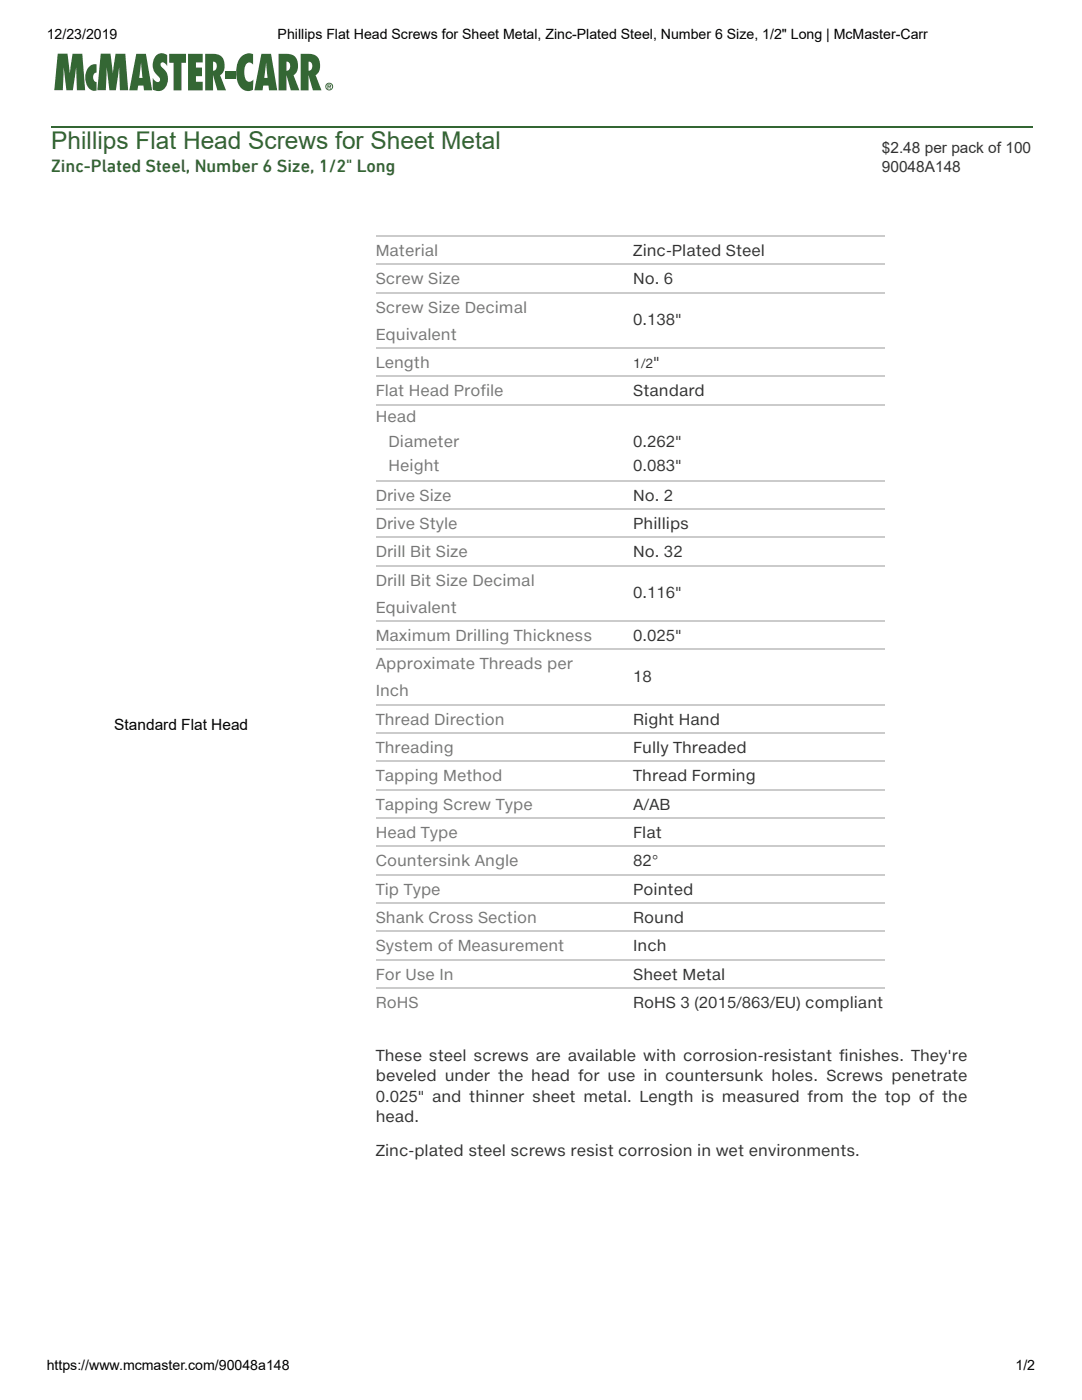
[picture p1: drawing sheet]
<svg xmlns="http://www.w3.org/2000/svg" width="216mm" height="279mm" viewBox="0 0 216 279" stroke-linecap="round" stroke-linejoin="round" font-family="sans-serif">
<defs><g id="words">
<text font-size="4.9" fill="#363" x="10.2" y="29.8">Phillips Flat Head Screws for Sheet Metal</text>
<text font-size="3.6" fill="#363" x="10.2" y="34.4">Zinc-Plated Steel, Number 6 Size, 1/2&quot; Long</text>
<g font-size="3.1" fill="#333">
<text x="176" y="30.5">$2.48 per pack of 100</text>
<text x="176" y="34.4">90048A148</text>
<text x="126.4" y="51.1">Zinc-Plated Steel</text>
<text x="126.4" y="56.7">No. 6</text>
<text x="126.4" y="65">0.138&quot;</text>
<text x="130.4" y="73.4">&quot;</text>
<text x="126.4" y="79.1">Standard</text>
<text x="126.4" y="89.1">0.262&quot;</text>
<text x="126.4" y="94">0.083&quot;</text>
<text x="126.4" y="99.9">No. 2</text>
<text x="126.4" y="105.6">Phillips</text>
<text x="126.4" y="111.2">No. 32</text>
<text x="126.4" y="119.4">0.116&quot;</text>
<text x="126.4" y="127.9">0.025&quot;</text>
<text x="126.4" y="136.1">18</text>
<text x="126.4" y="144.6">Right Hand</text>
<text x="126.4" y="150.3">Fully Threaded</text>
<text x="126.4" y="155.9">Thread Forming</text>
<text x="126.4" y="161.6">A/AB</text>
<text x="126.4" y="167.2">Flat</text>
<text x="126.4" y="172.9">82°</text>
<text x="126.4" y="178.5">Pointed</text>
<text x="126.4" y="184.2">Round</text>
<text x="126.4" y="189.8">Inch</text>
<text x="126.4" y="195.5">Sheet Metal</text>
<text x="126.4" y="201.1">RoHS 3 (2015/863/EU) compliant</text>
<text x="75" y="211.7">These steel screws are available with corrosion-resistant finishes. They're</text>
<text x="75" y="215.8">beveled under the head for use in countersunk holes. Screws penetrate</text>
<text x="75" y="219.9">0.025&quot; and thinner sheet metal. Length is measured from the top of the</text>
<text x="75" y="224">head.</text>
<text x="75" y="230.7">Zinc-plated steel screws resist corrosion in wet environments.</text>
</g>
<g font-size="3.1" fill="#777">
<text x="75" y="51.1">Material</text>
<text x="75" y="56.7">Screw Size</text>
<text x="75" y="62.4">Screw Size Decimal</text>
<text x="75" y="67.8">Equivalent</text>
<text x="75" y="73.4">Length</text>
<text x="75" y="79.1">Flat Head Profile</text>
<text x="75" y="84.2">Head</text>
<text x="77.5" y="89.1">Diameter</text>
<text x="77.5" y="94">Height</text>
<text x="75" y="99.9">Drive Size</text>
<text x="75" y="105.6">Drive Style</text>
<text x="75" y="111.2">Drill Bit Size</text>
<text x="75" y="116.9">Drill Bit Size Decimal</text>
<text x="75" y="122.3">Equivalent</text>
<text x="75" y="127.9">Maximum Drilling Thickness</text>
<text x="75" y="133.6">Approximate Threads per</text>
<text x="75" y="139">Inch</text>
<text x="75" y="144.6">Thread Direction</text>
<text x="75" y="150.3">Threading</text>
<text x="75" y="155.9">Tapping Method</text>
<text x="75" y="161.6">Tapping Screw Type</text>
<text x="75" y="167.2">Head Type</text>
<text x="75" y="172.9">Countersink Angle</text>
<text x="75" y="178.5">Tip Type</text>
<text x="75" y="184.2">Shank Cross Section</text>
<text x="75" y="189.8">System of Measurement</text>
<text x="75" y="195.5">For Use In</text>
<text x="75" y="201.1">RoHS</text>
</g>
<text font-size="3.1" x="22.8" y="145.6">Standard Flat Head</text>
<g font-size="2.8">
<text x="9.3" y="7.8">12/23/2019</text>
<text x="55.4" y="7.8">Phillips Flat Head Screws for Sheet Metal, Zinc-Plated Steel, Number 6 Size, 1/2&quot; Long | McMaster-Carr</text>
<text x="9.3" y="273.4">https://www.mcmaster.com/90048a148</text>
<text x="202.6" y="273.4">1/2</text>
</g>
<text font-size="2.6" fill="#333" x="126.4" y="73.4">1/2</text>
</g></defs>
<path d="M10.2 25.3h195.8" fill="none" stroke="#363" stroke-width=".26"/>
<g fill="none" stroke="#cbcbcb" stroke-width=".26">
<path d="M75 58.4h101.5M75 47.1h101.5M75 52.8h101.5M75 75.1h101.5M75 69.5h101.5M75 95.9h101.5M75 80.8h101.5M75 112.9h101.5M75 107.2h101.5M75 101.6h101.5M75 129.6h101.5M75 123.9h101.5"/>
<path d="M75 157.6h101.5M75 151.9h101.5M75 146.3h101.5M75 140.6h101.5M75 174.5h101.5M75 168.9h101.5M75 163.2h101.5M75 197.2h101.5M75 191.5h101.5M75 185.9h101.5M75 180.2h101.5"/>
</g>
<path d="M10.2 10.2h195.8v9.3h-195.8z" fill="#fff"/>
<g fill="#346734">
<path d="M11.5 10.7h2l.4 3.9 .6-3.9h1.9l.6 7.3h-1.7l-.1-4.6-.7 4.6h-1.2l-.6-4.6-.2 4.6h-1.7z"/>
<path d="M17.7 13.4a1.63 1.63 0 0 1 1.6-.6v1.7a.98 .98 0 0 0-.7 .9 .98 .98 0 0 0 .7 1v1.7a1.92 1.92 0 0 1-2.2-2.1 3.4 3.4 0 0 1 .6-2.6z"/>
<path d="M20.1 10.7h2l.4 3.9 .6-3.9h1.9l.6 7.3h-1.7l-.1-4.6-.7 4.6h-1.3l-.5-4.6-.2 4.6h-1.7z"/>
<path d="M44.9 14.1h2.1v1.6h-2.1z"/>
<path d="M31.2 11.1a1.72 1.72 0 0 1 2.2-.1v2.2l-.2-.3a.7 .7 0 0 0-1.1-.3 1.3 1.3 0 0 0 .8 1.4 2.73 2.73 0 0 1-.7 4.1l-.8 .1-.9-.3v-2.3a.88 .88 0 0 0 1.4 .6v-.5l-.2-.4a2.89 2.89 0 0 1-.5-4.2z"/>
<path d="M33.8 10.7h3.3v1.8h-.9v5.5h-1.6v-5.5h-.8z"/>
<path d="M37.5 10.7h2.9v1.8h-1.3v1h1.2v1.7h-1.2v1.1h1.3v1.7h-2.9z"/>
<path d="M48.1 11.3a2.12 2.12 0 0 1 2.4-.5v2.1a.88 .88 0 0 0-1-.4 .88 .88 0 0 0-.6 .9l-.2 1a2.28 2.28 0 0 0 .6 1.8 .93 .93 0 0 0 1.3-.3l-.1 2a2.09 2.09 0 0 1-3.1-1.6 5.4 5.4 0 0 1 .7-5z"/>
<path d="M27.2 10.7h1.9l1.3 7.3h-1.7l-.1-.9h-1l-.2 .9h-1.6zM28.1 12.5l-.3 3h.6z"/>
<path d="M40.9 10.7a4.1 4.1 0 0 1 3.4 .7 2.57 2.57 0 0 1-.4 3.6l1.2 3h-1.7l-.9-3v3h-1.6zM42.5 12.3v1.8a.92 .92 0 0 0 .8-.9 .92 .92 0 0 0-.8-.9z"/>
<path d="M52.2 10.7h1.9l1.2 7.3h-1.6l-.1-.9h-1.1l-.1 .9h-1.6zM53.1 12.5l-.4 3h.7z"/>
<path d="M55.6 10.7a4.1 4.1 0 0 1 3.4 .7 2.57 2.57 0 0 1-.4 3.6l1.1 3h-1.7l-.9-3 .1 3h-1.6zM57.2 12.3v1.8a.92 .92 0 0 0 .7-.9 .92 .92 0 0 0-.7-.9z"/>
<path d="M60 10.7a4.1 4.1 0 0 1 3.4 .7 2.57 2.57 0 0 1-.4 3.6l1.1 3h-1.7l-.8-3v3h-1.6zM61.6 12.3v1.8a.92 .92 0 0 0 .7-.9 .92 .92 0 0 0-.7-.9z"/>
<path d="M64.9 17.3a.8 .8 0 0 1 1.6 0 .8 .8 0 0 1-1.6 0zM65.1 17.3a.6 .6 0 0 0 1.2 0 .6 .6 0 0 0-1.2 0zM65.3 16.9l.8 .1-.1 .3h-.1l.2 .4h-.3l-.1-.3h-.2v.3h-.2zM65.5 17v.2h.4l-.1-.2z"/>
</g>
<use href="#words"/>
</svg>
